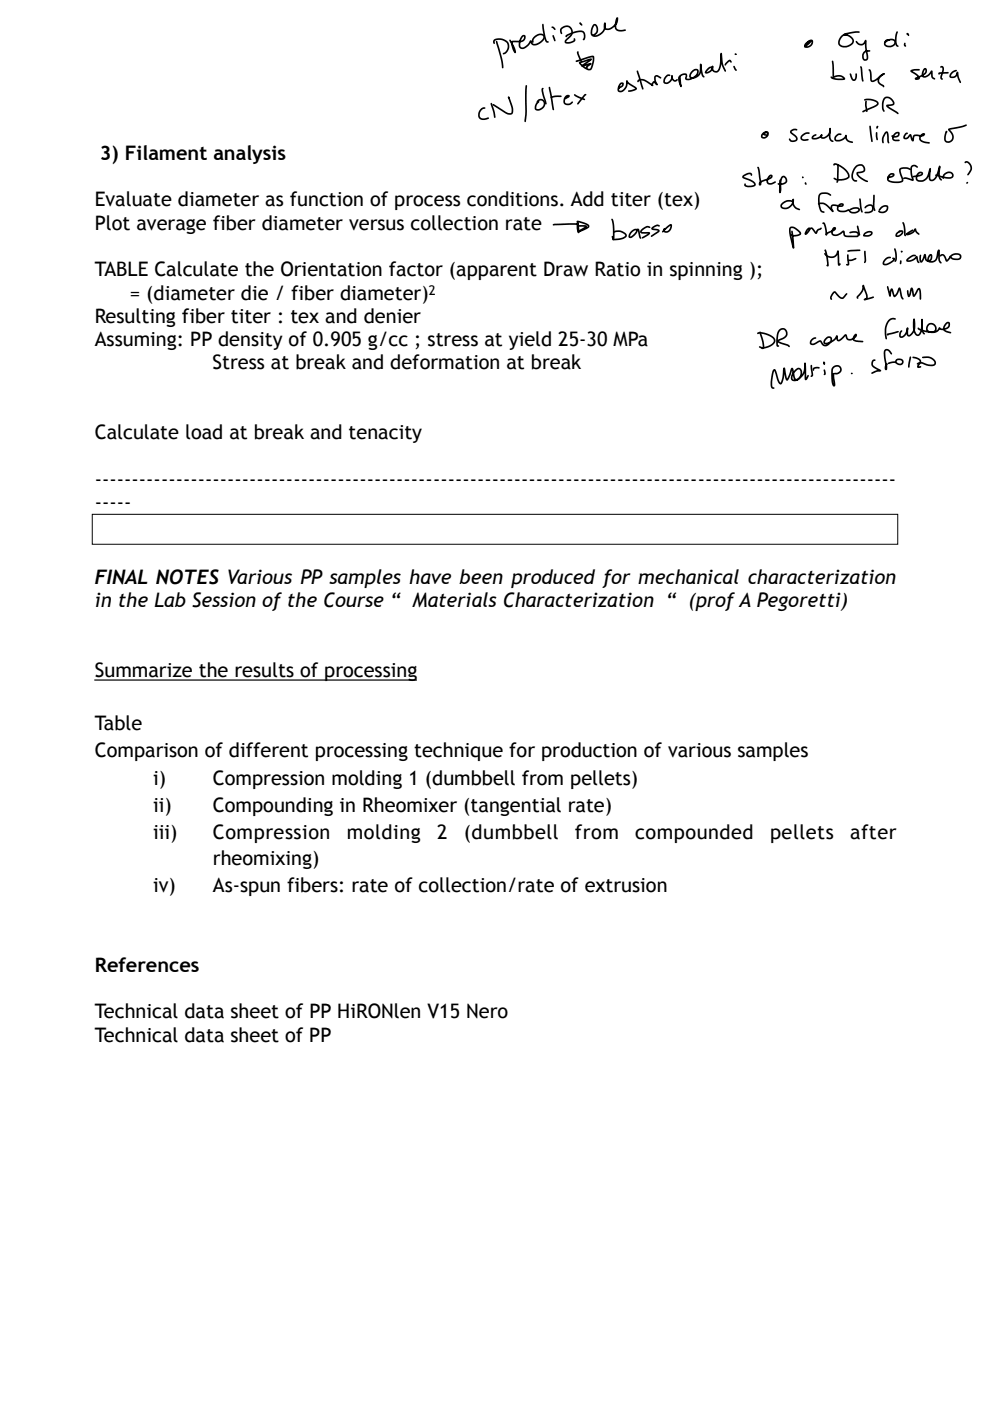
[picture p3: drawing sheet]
<svg xmlns="http://www.w3.org/2000/svg" width="210mm" height="297mm" viewBox="0 0 210 297" stroke-linecap="round" stroke-linejoin="round" font-family="sans-serif">
<defs><g id="words">
<text font-size="8.8" x="106" y="12.2">predial</text>
<text font-size="5.2" x="177.9" y="11.6">Oy</text>
<text font-size="5.1" x="132" y="17.1">eshrapdati</text>
<g font-size="4.8">
<text x="177.5" y="17.4">bulk</text>
<text x="163.9" y="81.2">Nhdtip</text>
</g>
<text font-size="4.7" x="157.8" y="39.8">step</text>
<text font-size="4.5" x="186.4" y="78.2">show</text>
<g font-size="4.2">
<text x="117.3" y="22.4">Tex</text>
<text x="102.1" y="24.4">CN</text>
<text x="21.2" y="33.9">3) Filament analysis</text>
<text x="20.1" y="43.7">Evaluate diameter as function of process conditions. Add titer (tex)</text>
<text x="20.1" y="48.7">Plot average fiber diameter versus collection rate</text>
<text x="20.1" y="58.6">TABLE Calculate the Orientation factor (apparent Draw Ratio in spinning );</text>
<text x="27.5" y="63.5">= (diameter die / fiber diameter)</text>
<text x="20.1" y="68.4">Resulting fiber titer : tex and denier</text>
<text x="20.1" y="73.4">Assuming: PP density of 0.905 g/cc ; stress at yield 25-30 MPa</text>
<text x="45.1" y="78.3">Stress at break and deformation at break</text>
<text x="20.1" y="93.1">Calculate load at break and tenacity</text>
<text x="20.1" y="103">-------------------------------------------------------------------------------------------------------------</text>
<text x="20.1" y="107.9">-----</text>
<text x="20.1" y="123.8">FINAL NOTES Various PP samples have been produced for mechanical characterization</text>
<text x="20.1" y="128.8">in the Lab Session of the Course “ Materials Characterization “ (prof A Pegoretti)</text>
<text x="20.1" y="143.6">Summarize the results of processing</text>
<text x="20.1" y="154.9">Table</text>
<text x="20.1" y="160.5">Comparison of different processing technique for production of various samples</text>
<text x="32.5" y="166.5">i)</text>
<text x="45.2" y="166.5">Compression molding 1 (dumbbell from pellets)</text>
<text x="32.5" y="172.2">ii)</text>
<text x="45.2" y="172.2">Compounding in Rheomixer (tangential rate)</text>
<text x="32.5" y="177.8">iii)</text>
<text x="45.2" y="177.8">Compression</text>
<text x="73.5" y="177.8">molding</text>
<text x="92.7" y="177.8">2</text>
<text x="98.3" y="177.8">(dumbbell</text>
<text x="121.9" y="177.8">from</text>
<text x="134.7" y="177.8">compounded</text>
<text x="163.3" y="177.8">pellets</text>
<text x="180.2" y="177.8">after</text>
<text x="45.2" y="183.4">rheomixing)</text>
<text x="32.5" y="189.1">iv)</text>
<text x="45.2" y="189.1">As-spun fibers: rate of collection/rate of extrusion</text>
<text x="20.1" y="206">References</text>
<text x="20.1" y="215.9">Technical data sheet of PP HiRONlen V15 Nero</text>
<text x="20.1" y="220.8">Technical data sheet of PP</text>
</g>
<text font-size="3.9" x="131" y="50.1">basso</text>
<text font-size="3.8" x="161.5" y="73.1">DR</text>
<text font-size="3.3" x="183.9" y="44.4">do</text>
<g font-size="3.2">
<text x="185" y="29.7">line</text>
<text x="204.5" y="37.7">?</text>
<text x="176.6" y="55.8">MFI</text>
</g>
<text font-size="3.1" x="189.9" y="55.5">diaueho</text>
<text font-size="2.9" x="188.9" y="9.4">di</text>
<text font-size="2.8" x="90.9" y="62.5">2</text>
<text font-size="1.6" x="170.3" y="38.8">:</text>
<text font-size="1.5" x="171" y="9.8">o</text>
<text font-size="1.3" x="161.8" y="29.1">o</text>
<text font-size=".3" x="180.6" y="79.3">.</text>
</g></defs>
<path d="M20 144.2h68.4" fill="none" stroke="#000" stroke-width=".26"/>
<path d="M19.6 109h170.7v6.4h-170.7z" fill="none" stroke="#000" stroke-width=".21"/>
<g fill="none" stroke="#000" stroke-width=".35">
<path d="M111.6 18.2l-.1 5.7-.1 1.8M115.1 18.8l-.1 .7 .7 2.5M150.9 14.3a1.45 1.45 0 0 0-1.3 1.1 1.35 1.35 0 0 0 1.5-1.3 .8 .8 0 0 0 .5 1.1 .8 .8 0 0 0 1-.8l.2-1 .1-2.1a6.7 6.7 0 0 0 .9 3.8M156 11.5h-.1M188.5 8.5a.75 .75 0 0 0-.9 .8 .75 .75 0 0 0 1.1 .6 .84 .84 0 0 0 .9-.4 .84 .84 0 0 0-.1-1 1.75 1.75 0 0 0-1.8 .4M192.3 7.2h.2l.1 .3M194.9 14.8h-1.2a.32 .32 0 0 0-.3 0 .32 .32 0 0 0-.1 .4l1.3 .8a.41 .41 0 0 1 .2 .7 .41 .41 0 0 1-.7 0 4.1 4.1 0 0 0 2.2-1.5 .39 .39 0 0 0 .1-.4 .39 .39 0 0 0-.3-.2 1.26 1.26 0 0 0-.3 1.7 1.87 1.87 0 0 0 1.7-1.2l.1 .2a1.08 1.08 0 0 0 .5 1.4M199.5 14.2a.43 .43 0 0 1 .5 .2 .43 .43 0 0 1 0 .5l-.3 1a.6 .6 0 0 0 .1 .9M201 15.4l-1.8 .1-.1 .2M202.7 15a1.27 1.27 0 0 0-1.2 1.3 1.06 1.06 0 0 0 1.5-1l.2 1.1 .4 1.1M114.2 21.6l-.4 .4-.2 .5a.61 .61 0 0 0 .2 .8 .61 .61 0 0 0 .8-.1 1.02 1.02 0 0 0 .9-1.1 1.02 1.02 0 0 0-.9-1l-.4 .2-.3 .3M168.9 27.5a.91 .91 0 0 0-1.2 .5l.8 .8a.65 .65 0 0 1 .4 .8 .65 .65 0 0 1-.9 .3l-.4-.1-.2-.3"/>
<path d="M171.5 28.2a1.29 1.29 0 0 0-1.6 1.3 1.2 1.2 0 0 0 1.4 .1M173 28.6l-.5 .2a.31 .31 0 0 0-.3 .3 .31 .31 0 0 0 .3 .3l1.1-.2 .6-.6-.1 .3a.41 .41 0 0 0 .3 .4 .41 .41 0 0 0 .5-.1l.9-.8 .2-1.1a3.5 3.5 0 0 0 .3 2.5l.3 .2M176.8 35l.1-.2a3.5 3.5 0 0 1 3.1 2.7 2.84 2.84 0 0 1-3.1 .3M177.7 35l-.2 3.6M178.3 28.5a.85 .85 0 0 0-1 .3 .85 .85 0 0 0 0 1l1.1-.1 .7-.5 .3-.4v.1a1.21 1.21 0 0 0 1.3 1.3M181.6 38.3a1.17 1.17 0 0 1-.8-1.8 1.5 1.5 0 0 1 2.2-1.3 .77 .77 0 0 1 .3 1 .77 .77 0 0 1-1 .4h-.2a.35 .35 0 0 0-.4 .3 .35 .35 0 0 0 .3 .4l.8 .6 1.1 .6M183.4 21.2a2.88 2.88 0 0 1 2.7 .7 1.22 1.22 0 0 1-1 .8l-2.1 1M183.6 21.5v.9l.2 1.2M187.4 23.6a2.44 2.44 0 0 1 .5-2.9 1.39 1.39 0 0 1 1.5 1.4l-1.4 .3 2.4 1.7M192.3 28.3l-.4 .3a.47 .47 0 0 0-.1 .7 .47 .47 0 0 0 .8-.2l.4-.5 .2 .3a.74 .74 0 0 0 .4 .9v-.5a.62 .62 0 0 1 .3-.6 .62 .62 0 0 1 .7 0l.3 .1a.68 .68 0 0 0 1.1-.4 .87 .87 0 0 0-.9 .9 .87 .87 0 0 0 .9 .8l1 .2M193 35.9a1.77 1.77 0 0 0-2.2 .1l.4 1.5a.69 .69 0 0 1-.1 1 3.4 3.4 0 0 1-2.8-.4 .9 .9 0 0 1 .2-.9 .9 .9 0 0 1 1-.2l-.3 .4-.9 .3M193.6 37.5l1.9-.5a.31 .31 0 0 0-.1-.4 .31 .31 0 0 0-.4 0 .99 .99 0 0 0-.7 .8 .99 .99 0 0 0 .5 1 1.94 1.94 0 0 0 2.2-2l.2-.6a3.9 3.9 0 0 0 .1 2.4 1.52 1.52 0 0 0 1.5-1.5l.4-1.4a4.6 4.6 0 0 0 .2 2.7l.2 .1"/>
<path d="M194.5 35.4a.73 .73 0 0 0-1-.2 .73 .73 0 0 0-.3 .9l.4 2.1-1.5-.4h-.5M198.4 37.2l.6 .1a4.4 4.4 0 0 0 2.9 .2 .79 .79 0 0 0-.3-1 .79 .79 0 0 0-1.1 .3l-.4 .4-.1 .6M204.7 34.5a1.05 1.05 0 0 1 1.2 1.3l-.7 1.2M204.8 26.5l-3.6 1a1.74 1.74 0 0 1 .6 2.3 .83 .83 0 0 1-1.1 .2 .83 .83 0 0 1-.3-1.1l.3-.9M117.3 47.7l5-.2 .2-.2-.1 1.1 .3 .9-.3-2.3 1.3 .3a1.04 1.04 0 0 1 1.1 .8l-2 1 1.5-1.1-1.6-.1M129.8 46.5a10.8 10.8 0 0 1 .3 4.3l-.3-.6M140.9 48.5a.53 .53 0 0 0 .2 .7 .53 .53 0 0 0 .7-.2l.4-.5a.64 .64 0 0 0 0-.8l-1.7 1.4M167.9 49.1l.3 3.4-.2-1a5.3 5.3 0 0 1-.4-3.2 2.15 2.15 0 0 1 2.1 1.3l-.9 .4h-.7l-.2-.2M168 42.7a1.76 1.76 0 0 0-2.4 1 1.45 1.45 0 0 0 2.4-.5l.2-.9a1.65 1.65 0 0 0 1.3 2.1M171.5 48.4l-.4 .4a.64 .64 0 0 0-.3 .8l1-1.1a.33 .33 0 0 1 .6 .1l.6 .8 .4-.6 .7-.4M173.6 43.2a1.96 1.96 0 0 1 2.4 1l.6 .6a.74 .74 0 0 1-.3-1.1 .74 .74 0 0 1 1.1-.1l.4 .1a.58 .58 0 0 0 .9-.3 .81 .81 0 0 0-1.1 .7 .81 .81 0 0 0 1.2 .7l.7-.1a.54 .54 0 0 1 .9 .3 1.18 1.18 0 0 0 1.7-.7l-.3-.2h-.4l-1.1 .3M174.5 47.3h.1a4.7 4.7 0 0 1 .6 2.5l.2-.3a3 3 0 0 0 1.7-1.1 .38 .38 0 0 0-.5 0 .38 .38 0 0 0-.1 .4 .76 .76 0 0 0 .2 1 .76 .76 0 0 0 1 0l1.1-.8 .2 .8 .3 .2 2.3 .1a.49 .49 0 0 0 .4-.6 .49 .49 0 0 0-.7-.3l-1.1 .1"/>
<path d="M174.9 53.8a1.46 1.46 0 0 0 1.6 .7 1.46 1.46 0 0 0 1.2-1.3l.2 3 .2-.2M175 53.1l.5 2.3v.9h-.1M176.1 41.4a1.8 1.8 0 0 0-2.4 0 4.6 4.6 0 0 0 .6 3.5l.4 .1M181.8 48l.4 1.8M182.3 42.2l.5 2.7M183.2 49.7l.2-.2 .8-.4a.44 .44 0 0 1 .7 .3 .44 .44 0 0 1-.5 .5l-1.3 .1M183.4 53.3l.1 1.9-.2 .4M188.8 54.6a1.27 1.27 0 0 0-1.4 1.4 2.45 2.45 0 0 0 2.2-1.1l-.3-.1M190.7 49h.5a.53 .53 0 0 1 .1 .5 .53 .53 0 0 1-.4 .4l-.5 .2a.32 .32 0 0 1-.4-.2 .32 .32 0 0 1 .2-.4l.6-.4M191.5 47.2l.2 .9 .2 1.8M193.5 48.8l-1.3 .9a1.85 1.85 0 0 0 1.8-1.1l.3 .6 .5 .4M199.4 54.2a.58 .58 0 0 1 .7-.1 .58 .58 0 0 1 .3 .6l.3 .6 .4-.2a.43 .43 0 0 1 .2-.5 .43 .43 0 0 1 .5 .1 1.34 1.34 0 0 0 1.8-.1 .72 .72 0 0 0-.2-.7 .72 .72 0 0 0-.8-.1l-.6 .2-.6 .5"/>
<path d="M171.3 79.7l-.5 .7-.1-3.4a3 3 0 0 1-2.3 3.7 .66 .66 0 0 1-.6-.5 .66 .66 0 0 1 .2-.7l.5-.7a.94 .94 0 0 1 1.1-.6 1.46 1.46 0 0 1-.8 2.3 1.41 1.41 0 0 1-.6-1.5l-.2-.8-.3 .3a3.9 3.9 0 0 1-.9 2l-.5-2.4-.1 .2a4.3 4.3 0 0 1-.7 3l-.4-.5-.4-1.1a1.59 1.59 0 0 0-.6-1.3l-.3 1a4.6 4.6 0 0 0 0 2.8l.3 .1M172.9 71.7a.88 .88 0 0 0-.9 1.3h.6l.6-.4a.57 .57 0 0 1 .6-.3 .57 .57 0 0 1 .5 .5 .99 .99 0 0 0 1 .4 .99 .99 0 0 0 .8-.7 .61 .61 0 0 0 0-.9 .61 .61 0 0 0-1 .2l-.1 .1a.47 .47 0 0 0-.3 .5 .47 .47 0 0 0 .5 .4 3.1 3.1 0 0 0 2.2-1.6l.1 .1a.71 .71 0 0 0 .3 .9l.4-.2 1.2-1a.91 .91 0 0 0 .5 1 .91 .91 0 0 0 1.1-.3l.4-.4 .1-.3a.74 .74 0 0 0-.5 .9 .74 .74 0 0 0 1 .5h.9M179.5 62.3l-.3 .4a.81 .81 0 0 1-.8 .5 .81 .81 0 0 1-.8-.6l-.5-.6a1.22 1.22 0 0 0-.8 1.4M185.2 63l-1.9 .5 .2-.1a.79 .79 0 0 0 .1-1.2l-.6-1.6a3.4 3.4 0 0 1-1.2 2.4v.2M185.5 76.4a.89 .89 0 0 0-.6 .9 .89 .89 0 0 0 .8 .8l1 .5-.9 .1-.9 .4M188.2 60.8l.5 1.9 .4-1.4 .5 1.5a2.67 2.67 0 0 0 1.1-1.7l.5 1.9 .2 .4M189.8 67.6a1.79 1.79 0 0 0-2 1.9v1.3l.1 1M190.4 70.3l-2.1 .6-.1 .1M191.2 70.2a.86 .86 0 0 0-.2 1.3 1.84 1.84 0 0 0 1.4-1.9v.6a.72 .72 0 0 0 .3 1 2.43 2.43 0 0 0 1.2-3l-.1-.5a3.5 3.5 0 0 0 .6 3.4 1.25 1.25 0 0 0 1-1.6l.1-1.7v2.1l.5 .9M192.4 61.7l.3 1.1 .6-1.7 .4 1.6a.53 .53 0 0 0 .5-.6l.1-.1a.78 .78 0 0 1 .6-.8l.2 .6v1.6M194.7 69.6a4.5 4.5 0 0 0 3.5 .6 .94 .94 0 0 0-.1-1.3 .94 .94 0 0 0-1.3 .1 .94 .94 0 0 0 .1 1.3 1.67 1.67 0 0 0 2.3-.8 1.18 1.18 0 0 0 1.4 .2 1.18 1.18 0 0 0 .6-1.3 1.2 1.2 0 0 0-1.1 1.4 1.5 1.5 0 0 0 1.4 .7M195.7 75.8a2.03 2.03 0 0 1 2.6 1.2 1.11 1.11 0 0 1-1.6 .4l-.9-.3a1.32 1.32 0 0 0-1.3 0"/>
</g>
<use href="#words"/>
</svg>
